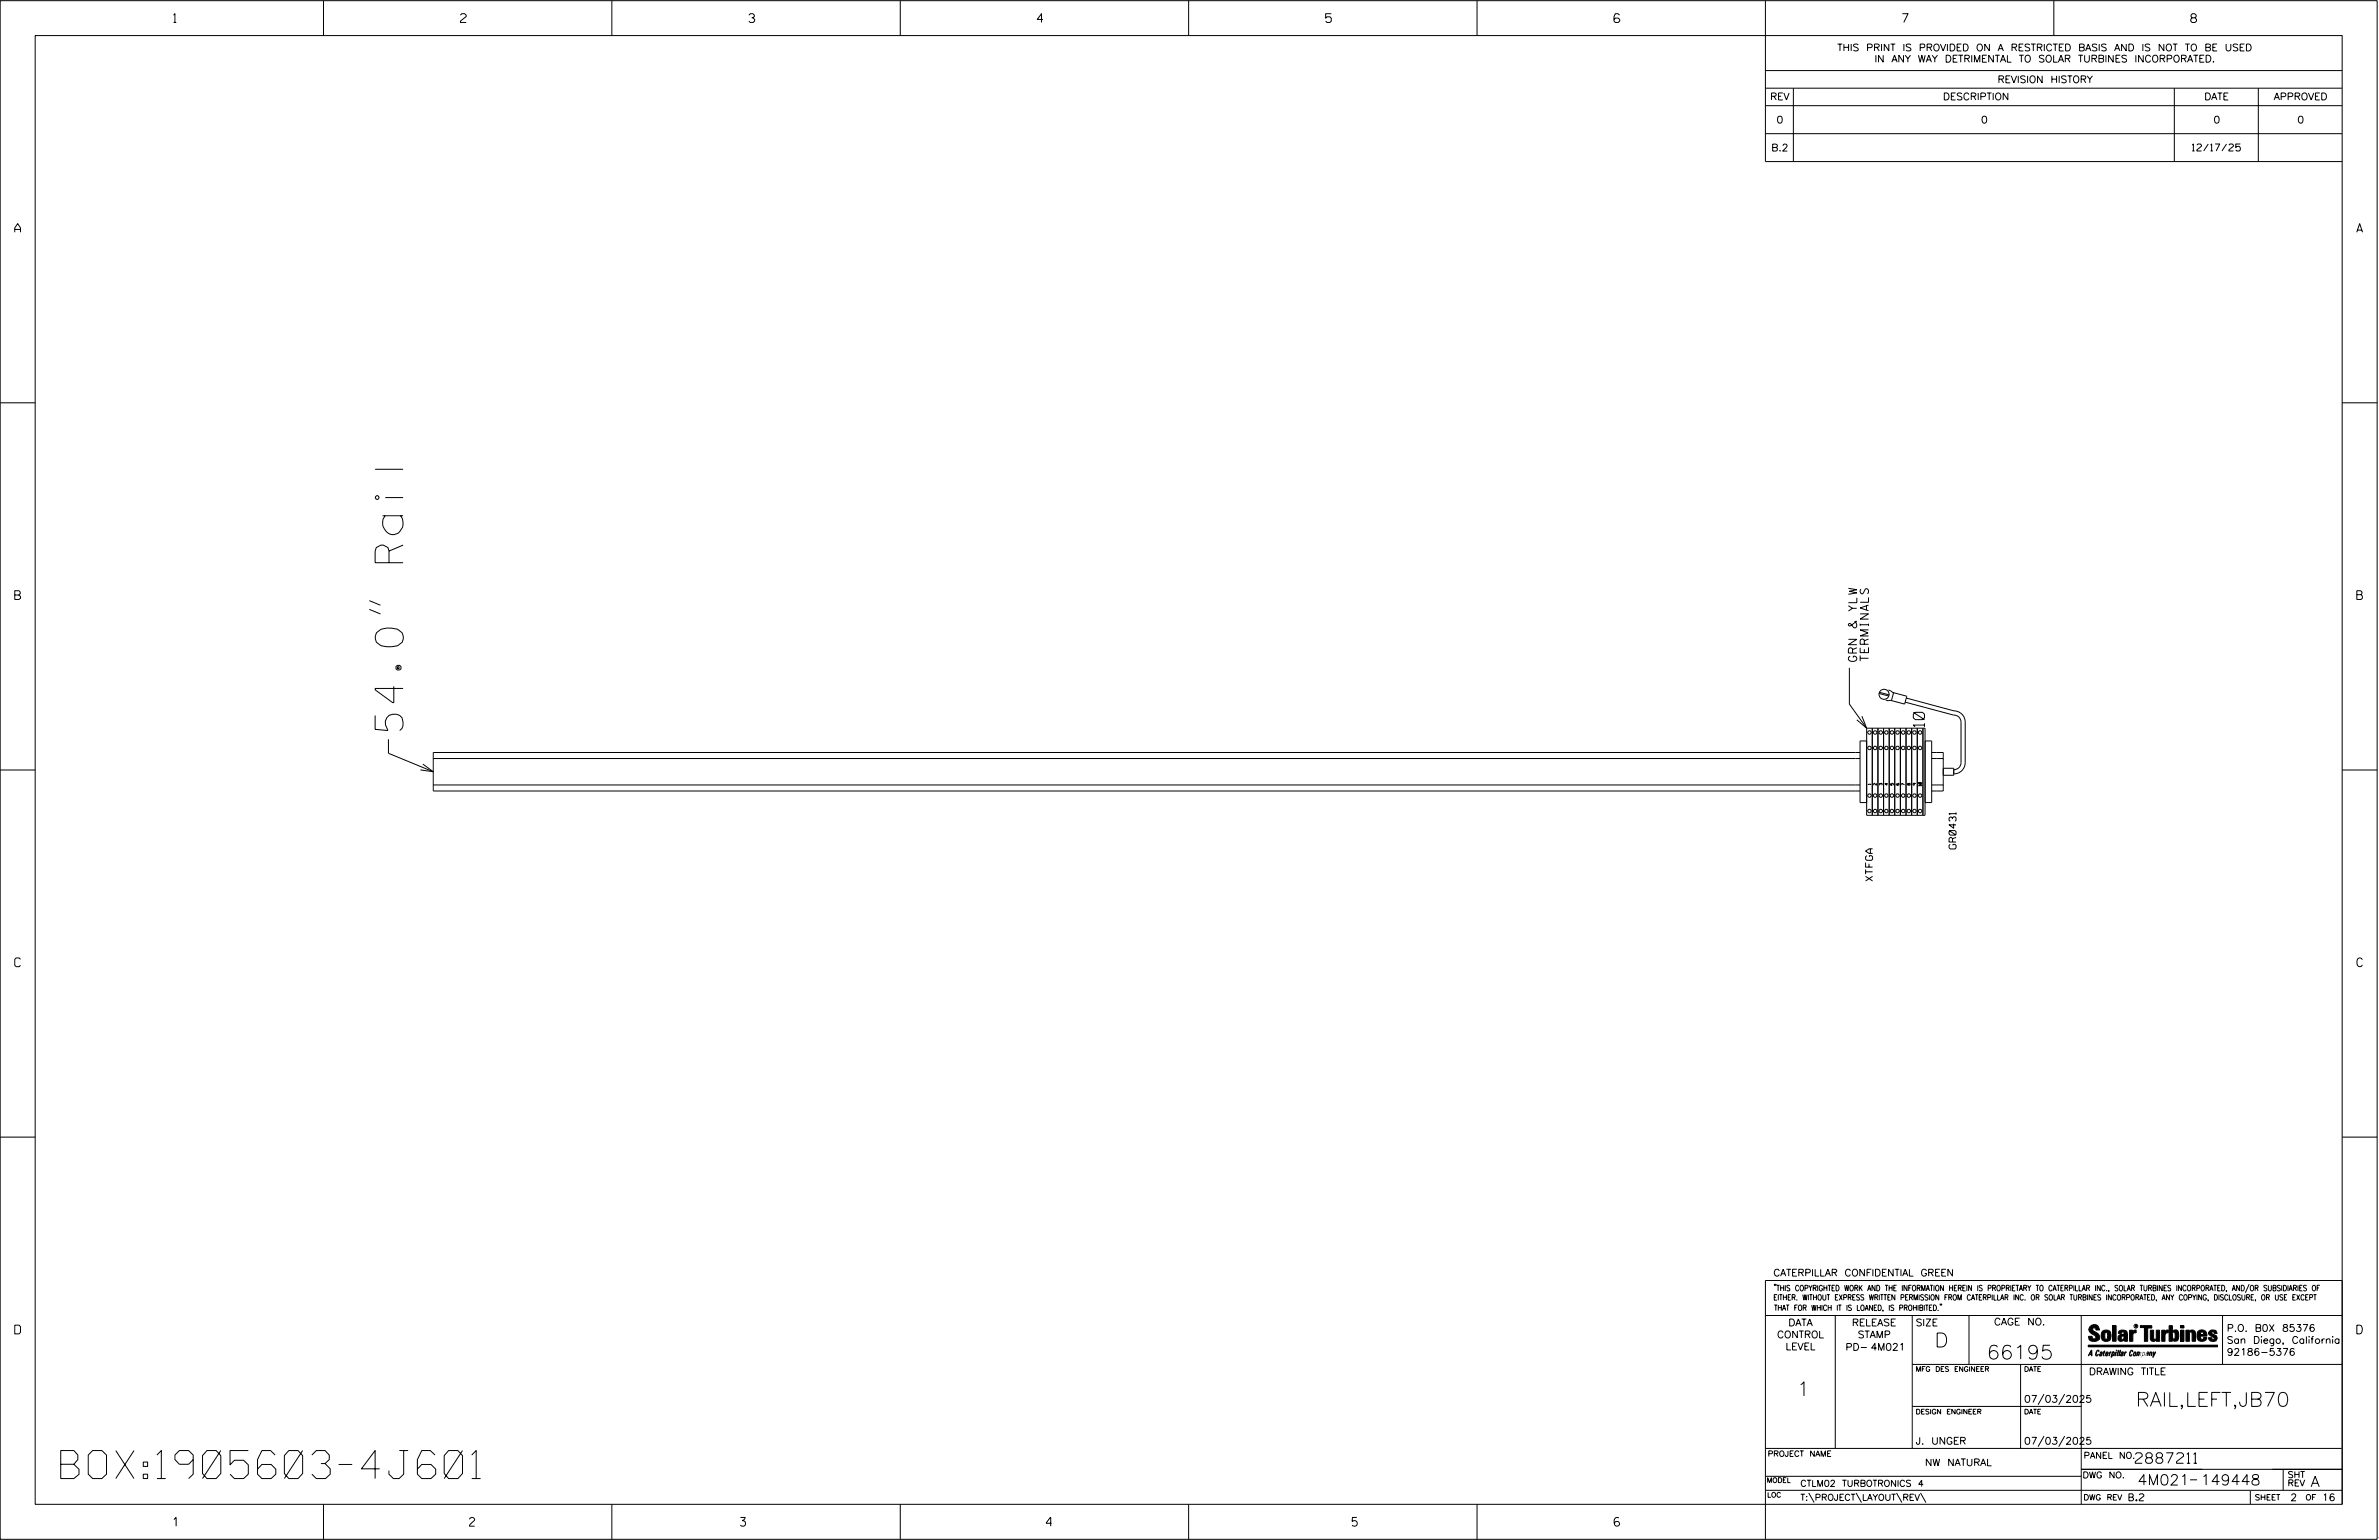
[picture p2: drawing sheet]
<svg xmlns="http://www.w3.org/2000/svg" width="864mm" height="559mm" viewBox="0 0 864 559" stroke-linecap="round" stroke-linejoin="round" font-family="sans-serif">
<defs><g id="words">
<g font-size="10.2">
<text x="146.3" y="265.1" transform="rotate(-90 146.3 265.1)">54.0&quot; Rail</text>
<text x="22" y="536.5">BOX:1905603-4J601</text>
</g>
<g font-size="5.1">
<text x="702.3" y="488.8">D</text>
<text x="721.2" y="493.2">66195</text>
<text x="652.2" y="506.5">1</text>
<text x="775.3" y="510.3">RAIL,LEFT,JB70</text>
</g>
<text font-size="4.1" x="698.6" y="263.7" transform="rotate(-90 698.6 263.7)">10</text>
<g font-size="3.8">
<text x="775.1" y="531">2887211</text>
<text x="775.9" y="538.9">4M021</text>
<text x="798.8" y="538.9">149448</text>
<text x="838.8" y="539.5">A</text>
</g>
<g font-size="3.2">
<text x="63" y="8.2">1</text>
<text x="167.2" y="8.2">2</text>
<text x="271.8" y="8.2">3</text>
<text x="376.5" y="8.2">4</text>
<text x="481.2" y="8.2">5</text>
<text x="690.6" y="8.2">7</text>
<text x="795.3" y="8.2">8</text>
<text x="5.4" y="84.3">A</text>
<text x="855.5" y="84.3">A</text>
<text x="5.4" y="217.5">B</text>
<text x="855.6" y="217.5">B</text>
<text x="5.4" y="350.8">C</text>
<text x="855.6" y="350.8">C</text>
<text x="5.4" y="484">D</text>
<text x="855.6" y="484">D</text>
<text x="62.8" y="553.8">1</text>
<text x="170.4" y="553.8">2</text>
<text x="268.8" y="553.8">3</text>
<text x="379.8" y="553.8">4</text>
<text x="490.8" y="553.8">5</text>
<text x="585.9" y="553.8">6</text>
</g>
<g font-size="3">
<text x="678.3" y="239.9" transform="rotate(-90 678.3 239.9)">TERMINALS</text>
<text x="674" y="240" transform="rotate(-90 674 240)">GRN &amp; YLW</text>
</g>
<g font-size="2.5">
<text x="666.9" y="18.5">THIS PRINT IS PROVIDED ON A RESTRICTED BASIS AND IS NOT TO BE USED</text>
<text x="680.5" y="22.6">IN ANY WAY DETRIMENTAL TO SOLAR TURBINES INCORPORATED.</text>
<text x="725.1" y="30">REVISION HISTORY</text>
<text x="642.6" y="36.3">REV</text>
<text x="705.3" y="36.3">DESCRIPTION</text>
<text x="800.2" y="36.3">DATE</text>
<text x="825.4" y="36.3">APPROVED</text>
<text x="644.9" y="44.7">0</text>
<text x="719.1" y="44.7">0</text>
<text x="803.5" y="44.7">0</text>
<text x="834" y="44.7">0</text>
<text x="643" y="54.8">B.2</text>
<text x="795.8" y="54.8">12/17/25</text>
<text x="710.1" y="308" transform="rotate(-90 710.1 308)">GR0431</text>
<text x="679.8" y="319.7" transform="rotate(-90 679.8 319.7)">XTFGA</text>
<text x="643.8" y="463">CATERPILLAR CONFIDENTIAL GREEN</text>
<text x="645.1" y="485.5">CONTROL</text>
<text x="649.2" y="481.1">DATA</text>
<text x="672.3" y="481.1">RELEASE</text>
<text x="674.4" y="485.5">STAMP</text>
<text x="695.4" y="481.1">SIZE</text>
<text x="723.8" y="480.8">CAGE NO.</text>
<text x="808.4" y="483.1">P.O. B0X 85376</text>
<text x="648.2" y="489.8">LEVEL</text>
<text x="669.9" y="490">PD- 4M021</text>
<text x="808.4" y="487.5">San Diego, California</text>
<text x="808.4" y="491.8">92186-5376</text>
<text x="758.3" y="498.9">DRAWING TITLE</text>
<text x="734.8" y="508.9">07/03/2025</text>
<text x="695.4" y="524.1">J. UNGER</text>
<text x="734.8" y="524.1">07/03/2025</text>
<text x="698.8" y="531.9">NW NATURAL</text>
<text x="772.8" y="544.6">B.2</text>
<text x="831.4" y="544.6">2</text>
<text x="842.9" y="544.6">16</text>
</g>
<g font-size="2.3">
<text x="756.4" y="529.2">PANEL NO.</text>
<text x="653.5" y="539.4">CTLM02 TURBOTRONICS 4</text>
<text x="756" y="536.3">DWG NO.</text>
<text x="830.4" y="539.3">REV</text>
<text x="830.4" y="536.2">SHT</text>
<text x="653.5" y="544.5">T:\PROJECT\LAYOUT\REV\</text>
</g>
<g font-size="2">
<text x="643.8" y="468.4">&quot;THIS COPYRIGHTED WORK AND THE INFORMATION HEREIN IS PROPRIETARY TO CATERPILLAR INC., SOLAR TURBINES INCORPORATED, AND/OR SUBSIDIARIES OF</text>
<text x="643.8" y="471.8">EITHER. WITHOUT EXPRESS WRITTEN PERMISSION FROM CATERPILLAR INC. OR SOLAR TURBINES INCORPORATED, ANY COPYING, DISCLOSURE, OR USE EXCEPT</text>
<text x="644" y="475.6">THAT FOR WHICH IT IS LOANED, IS PROHIBITED.&quot;</text>
<text x="641.7" y="528.5">PROJECT NAME</text>
<text x="756.3" y="544.3">DWG REV</text>
<text x="818.5" y="544.3">SHEET</text>
<text x="836.9" y="544.3">OF</text>
</g>
<g font-size="1.8">
<text x="695.4" y="497.6">MFG DES ENGINEER</text>
<text x="734.8" y="497.6">DATE</text>
<text x="695.4" y="513.1">DESIGN ENGINEER</text>
<text x="734.8" y="513.1">DATE</text>
<text x="641.3" y="538">MODEL</text>
<text x="641.5" y="543.3">LOC</text>
</g>
<g font-size="1">
<text x="679.1" y="284.7" transform="rotate(-90 679.1 284.7)">1</text>
<text x="681.2" y="284.9" transform="rotate(-90 681.2 284.9)">2</text>
<text x="683.2" y="284.9" transform="rotate(-90 683.2 284.9)">3</text>
<text x="685.3" y="284.9" transform="rotate(-90 685.3 284.9)">4</text>
<text x="687.3" y="284.9" transform="rotate(-90 687.3 284.9)">5</text>
<text x="689.3" y="284.9" transform="rotate(-90 689.3 284.9)">6</text>
<text x="691.4" y="284.9" transform="rotate(-90 691.4 284.9)">7</text>
<text x="693.4" y="284.9" transform="rotate(-90 693.4 284.9)">8</text>
<text x="695.5" y="284.9" transform="rotate(-90 695.5 284.9)">9</text>
<text x="697.5" y="285.2" transform="rotate(-90 697.5 285.2)">10</text>
</g>
<text font-size=".9" x="775.1" y="481.7">R</text>
</g></defs>
<g fill="none" stroke="#000" stroke-width=".36">
<path d="M.1 .2h862.8v558.4h-862.8zM12.8 12.9h837.4v533h-837.4zM117.4 .2v12.7M222.1 .2v12.7M326.8 .2v12.7M431.5 .2v12.7M536.2 .2v12.7M587.9 5.5l-.5-.5h-1l-.5 1v1.7l.5 .4h1l.6-.4v-.6l-.6-.5h-1l-.5 .5M640.9 .2v58.4h209.3M745.6 .2v12.7M640.9 25.6h209.3M640.9 32h209.3"/>
<path d="M640.9 38.3h209.3M651 32v26.6M789.3 32v26.6M819.8 32v26.6M640.9 48.5h209.3M.1 146.2h12.7M850.2 146.2h12.7M134.1 217.9l4 1.7M134.1 221.1l4 1.7M671.3 242.3v13.2l6.3 8.7M675.9 259.9l1.7 4.3-3.5-3M682.1 251.6l3.5 1"/>
<path d="M682.3 251.2l3.5 .9M684.6 254l2.2 .2M685.5 250.4l2.1 1M687.4 251.4l4.8 1.2-.8 2.9-4.8-1.3zM691.6 254.8l17.6 4.7a2.54 2.54 0 0 1 2.7 2.5v14.8a2.59 2.59 0 0 1-2.7 2.5M692 253.3l17.3 4.7a4.1 4.1 0 0 1 4.1 4v14.8a4.1 4.1 0 0 1-4.2 4M.1 279.4h12.7M141 268.3v5l16.3 6.7M153.5 277.2l3.8 2.8-4.7-.6M157.3 275.2h517.9M675.2 273h-517.9v14h517.9M677.6 264.2h18.4v31.6"/>
<path d="M677.6 268.9h-2.4v22.3h2.4M677.6 264.2v31.6h21.2v-31.6M679.7 264.2v31.6M681.7 264.2v31.6M683.8 264.2v31.6M685.8 264.2v31.6M687.8 264.2v31.6M689.9 264.2v31.6M691.9 264.2v31.6M693.9 264.2v31.6M698 264.2v31.6M698.8 268.9h2.4v22.3h-2.4"/>
<path d="M701.2 273h4.2v14h-4.2M701.2 275.2h4.2M705.4 278.8h3.8v2.5h-3.8M850.2 279.4h12.7M157.3 284.8h517.9M701.2 284.8h4.2M.1 412.6h12.7M850.2 412.6h12.7M640.9 477.3h209.3M644.2 466.1l-.1 .4M644.7 466.1l-.2 .4M666.2 477.3v48.3"/>
<path d="M694.2 477.3v48.3M704.4 473.3l-.1 .4M704.8 473.3l-.1 .4M714.8 477.3v17.8M755.5 477.3v68.6M806.8 477.3v17.8M816.5 466l-1.4 3.1M850.2 464.6h-209.3v94M850.2 464.8v81.1M694.2 495.1h156M733.5 495.1v30.5M758.6 481.4a2.02 2.02 0 0 1 3.1-.1l.5 1.3h-1.3l-.2-.6-.4-.2-.6 .1-.1 .4 .4 .7a2.46 2.46 0 0 1 2.2 2.9 2.83 2.83 0 0 1-3.8 .3l-.3-1.3h1.3l.2 .7 .6 .3 .5-.2 .2-.5-.4-.6-1.9-1.2-.4-.9z"/>
<path d="M759.2 491.3h-.7l.7-1.2v1.9h.2l-.1-2.1-1.3 2.1 .5-.5h.7M761.3 490l.3-.2 .4 .3-.1 .3-.3-.4-.4 .3-.3 1.6h.4l.4-.5-.3 .6-.4 .1-.3-.4zM762.6 490.6l.5-.1-.1 1.4h-.9a.74 .74 0 0 1 .9-.8l-.3 .7-.5 .1 .2-.5 .6-.2v-.5l-.7 .2zM763 483.2a2.17 2.17 0 0 1 3.1 0l.3 1.4-.3 1.5a2.17 2.17 0 0 1-3.1 0l-.3-1.5zM763.6 490.5l.4-.4 .2 .6h-.3l-.3 .9 .2 .4-.3-.1zM764.1 483.7l.5-.4 .4 .3v2.2l-.4 .2-.5-.2zM764.6 491.1l.6 .2v-.7l-.4-.1-.4 .6-.1 .8h.6M764.6 491.1l-.1 .8h.4M764.6 482.6v.8M764.8 490.7l.4 .1v.3h-.6zM765 491.5l-.1 .4zM766 490.5l-.5 1.5z"/>
<path d="M766 490.8l.4-.3-.4 .4M766.9 481h1.3v5.7h-1.3zM767 490.8l.5 .1-.3 .8-.4 .2zM767.3 490.5h-.5l-.5 2M767.3 490.5a.8 .8 0 0 1 .2 1 .8 .8 0 0 1-.9 .4l-.1 .6M767.3 490.5l-.1 .2M768.1 490.5l-.4 1.5zM768.2 489.9h.3l-.1 .2h-.2zM769 489.9l-.5 2.1zM769.7 489.9l-.6 2.1zM770.1 491.4l.5-.3-.5 .8zM770.4 491.9h.1"/>
<path d="M770.6 491.1l.1-.4-.7 .2 .1-.3 .6-.1 .2 .3-.5 1.1M770.6 491.1a.74 .74 0 0 0-.8 .8h.6M771 484.8h-.7l-.3 .6 .4 .7 .5-.3 .1-2.4h-.8l-.1 .4h-1.2a1.71 1.71 0 0 1 1.8-1.3 1.71 1.71 0 0 1 1.6 1.4v2.8h-1.1l-.1-.6M771 484.2l-1.5 .1a1.41 1.41 0 0 0 0 2.4l.5 .1 1.1-.7M771.2 486.1h-.1M771.4 490.5l.1 .3 .4-.3-.9 1.5zM771.5 490.8h.1M773 482.7h1.2v.5l.5-.5 .7-.1v1h-.6l-.5 .4-.1 2.7h-1.2zM773.3 490.3l.6-.4 .4 .2-.1 .4-.3-.4a1.28 1.28 0 0 0-.5 1.8l.6-.4-.1 .4-.8 .1zM774.7 490.8l.5-.3a.88 .88 0 0 1 .2 .9 .88 .88 0 0 1-.7 .7l-.2-.2zM774.8 490.9h.5l-.3 1h-.3l-.2-.2zM775.2 490.5l-.1 .2"/>
<path d="M776.8 481h4.3v.9h-1.5v4.8h-1.3M776.8 490.6l-.8 .2v-.3l-.4 1.5 .8-1.3v1.3l.3-1.2M779.3 491.1h.4M779.6 490.5h.3l-.3 1.4M779.6 490.7h.2l-.1 .4M779.7 491.1l-.1 .4M779.7 491.1l-.4 .2M780.1 492l.4-1.5 .1 .3 .3-.3 .3 .2-.3 1.3v-1.3l-.7 1.3M780.6 482.7h1.2v2.7l.1 .4 .4 .3 .4-.7v-2.7h1.2l.1 4h-1.3v-.5l-1.1 .6-.7-.3-.3-.7zM781.6 492.5l1-2-.8 1.3-.2-1.3-.2 2M784.7 482.7h1.2v.5l.5-.5 .7-.1v1h-.5l-.6 .4-.1 2.7h-1.2zM787.4 481h1.2v2a1.4 1.4 0 0 1 2.2 .2l.1 1.4-.4 1.9-1.5 .1-.4-.5v-1l.5 .9 .5-.3v-2.1l-.5-.4-.5 .7v2.8h-1.2z"/>
<path d="M791.5 482.7h1.3v4h-1.3zM791.5 481h1.3v.9h-1.3zM793.5 482.7h1.3v.4l.7-.5 1.1 .2 .4 .6v3.3h-1.2l-.3-3.4-.7 .2v3.2h-1.3zM794.8 483.1h.1M797.7 483.2a1.92 1.92 0 0 1 2.4-.5 1.92 1.92 0 0 1 1 2.1h-2.3v.8l.6 .5 .5-.3v-.5h1.2a1.83 1.83 0 0 1-2.1 1.4 1.83 1.83 0 0 1-1.5-2.1zM798.8 484.2v.6M799.1 483.4h.6l.2 .8h-1.1zM804.6 482.9a1.84 1.84 0 0 0-2.9 .8 3.3 3.3 0 0 0 2.2 1.9l-.5 .5-.4-.3-.1-.4h-1.2l.1 .6a1.92 1.92 0 0 0 2.9 .4M804.9 483.8h-1.2l-.2-.6-.5 .1-.1 .3 .1 .3 1.8 .9M805.1 488.1h-47.1v.6h47.1M694.2 510.3h61.3M742 505.8l-2.2 3.9"/>
<path d="M749.5 505.8l-2.2 3.9M640.9 525.6h209.2M640.9 535.7h114.6M742 521.1l-2.2 3.8M749.5 521.1l-2.2 3.8M755.5 533.2h94.7M795 537h2.6M828.8 533.2v7.6M117.4 545.9v12.7M222.1 545.9v12.7M326.8 545.9v12.7M431.5 545.9v12.7"/>
<path d="M536.2 545.9v12.7M640.9 540.8h209.3M656.6 541.7l2 3.5M673.8 541.7l1.9 3.5M688.4 541.7l2 3.5M697.2 541.7l1.9 3.5M816.9 541v4.9M863.5 558h.1"/>
<circle cx="683.9" cy="251.9" r="1.83"/>
<circle cx="678.6" cy="271.4" r=".64"/>
<circle cx="678.6" cy="265.8" r=".64"/>
<circle cx="680.7" cy="271.4" r=".64"/>
<circle cx="680.7" cy="265.8" r=".64"/>
<circle cx="682.7" cy="271.4" r=".64"/>
<circle cx="682.7" cy="265.8" r=".64"/>
<circle cx="684.8" cy="271.4" r=".63"/>
<circle cx="684.8" cy="265.8" r=".63"/>
<circle cx="686.8" cy="265.8" r=".64"/>
<circle cx="686.8" cy="271.4" r=".64"/>
<circle cx="688.8" cy="271.4" r=".64"/>
<circle cx="688.8" cy="265.8" r=".64"/>
<circle cx="690.9" cy="271.4" r=".64"/>
<circle cx="690.9" cy="265.8" r=".64"/>
<circle cx="692.9" cy="265.8" r=".64"/>
<circle cx="692.9" cy="271.4" r=".64"/>
<circle cx="695" cy="271.4" r=".64"/>
<circle cx="695" cy="265.8" r=".64"/>
<circle cx="697" cy="271.4" r=".63"/>
<circle cx="697" cy="265.8" r=".63"/>
<circle cx="678.6" cy="294.3" r=".64"/>
<circle cx="678.6" cy="288.7" r=".64"/>
<circle cx="680.7" cy="294.3" r=".64"/>
<circle cx="680.7" cy="288.7" r=".64"/>
<circle cx="682.7" cy="288.7" r=".64"/>
<circle cx="682.7" cy="294.3" r=".64"/>
<circle cx="684.8" cy="294.3" r=".63"/>
<circle cx="684.8" cy="288.7" r=".63"/>
<circle cx="686.8" cy="288.7" r=".64"/>
<circle cx="686.8" cy="294.3" r=".64"/>
<circle cx="688.8" cy="288.7" r=".64"/>
<circle cx="688.8" cy="294.3" r=".64"/>
<circle cx="690.9" cy="294.3" r=".64"/>
<circle cx="690.9" cy="288.7" r=".64"/>
<circle cx="692.9" cy="288.7" r=".64"/>
<circle cx="692.9" cy="294.3" r=".64"/>
<circle cx="695" cy="288.7" r=".64"/>
<circle cx="695" cy="294.3" r=".64"/>
<circle cx="697" cy="288.7" r=".63"/>
<circle cx="697" cy="294.3" r=".63"/>
<circle cx="775.4" cy="481.2" r=".69"/>
</g>
<g fill="#000">
<path d="M768.1 490.5l-.4 1.5zM768.2 489.9h.3l-.1 .2h-.2zM769 489.9l-.5 2.1zM769.7 489.9l-.6 2.1zM791.5 481h1.3v.9h-1.3zM791.5 482.7h1.3v4h-1.3zM758 488.1h47.1v.6h-47.1z"/>
<path d="M759.2 489.9l-1.2 2.1 .5-.5h.7v.5h.2zM759.2 490.1v1.2h-.7z" fill-rule="evenodd"/>
<path d="M758.6 481.4a2.02 2.02 0 0 1 3.1-.1l.5 1.3h-1.3l-.2-.6-.4-.2-.6 .1-.1 .4 .4 .7a2.46 2.46 0 0 1 2.2 2.9 2.83 2.83 0 0 1-3.8 .3l-.3-1.3h1.3l.2 .7 .6 .3 .5-.2 .2-.5-.4-.6-1.9-1.2-.4-.9z" fill-rule="evenodd"/>
<path d="M761.3 490l.3-.2 .4 .3-.1 .3-.3-.4-.4 .3-.3 1.6h.4l.4-.5-.3 .6-.4 .1-.3-.4z" fill-rule="evenodd"/>
<path d="M762.6 490.6l.5-.1-.1 1.4h-.9a.74 .74 0 0 1 .9-.8l-.6 .3-.2 .5 .5-.1 .3-.6v-.5l-.7 .2z" fill-rule="evenodd"/>
<path d="M763.6 490.5l.4-.4 .2 .6h-.3l-.3 .9 .2 .4-.3-.1z" fill-rule="evenodd"/>
<path d="M764.8 490.5l.5 .3-.1 .5h-.6l.6-.2v-.3l-.4-.1-.3 1.2h.4l.3-.4-.6 .6-.3-.2v-.4z" fill-rule="evenodd"/>
<path d="M763 483.2a2.17 2.17 0 0 1 3.1 0l.3 1.4-.3 1.5a2.17 2.17 0 0 1-3.1 0l-.3-1.5zM764.1 483.7v2.1l.5 .2 .4-.2v-2.2l-.4-.3z" fill-rule="evenodd"/>
<path d="M766 490.5v.3l.4-.1-.4 .2-.5 1.1z" fill-rule="evenodd"/>
<path d="M766.8 490.5l-.5 2 .3-.6a.71 .71 0 0 0 .9-.5 .71 .71 0 0 0-.4-.9zM767 490.8l.5 .1-.3 .8-.4 .2z" fill-rule="evenodd"/>
<path d="M766.9 481h1.3v5.7h-1.3z" fill-rule="evenodd"/>
<path d="M770.1 490.6l.6-.1 .2 .3-.4 1.2-.5 .1-.2-.5 .3-.5h.5l-.7 .5v.3l.4-.1 .4-.9-.5-.2-.2 .2z" fill-rule="evenodd"/>
<path d="M769.4 482.8l-.5 1h1.2l.1-.4h.8v.8l-1.5 .1a1.41 1.41 0 0 0 0 2.4l.5 .1 1.1-.7 .1 .6h1.1v-2.8a1.79 1.79 0 0 0-2.4-1.2zM770.3 484.8h.7l-.1 1-.5 .3-.4-.7z" fill-rule="evenodd"/>
<path d="M771.4 490.5l.1 .3 .4-.3-.9 1.5z" fill-rule="evenodd"/>
<path d="M773 482.7h1.2v.5l.5-.5 .7-.1v1h-.6l-.5 .4-.1 2.7h-1.2z" fill-rule="evenodd"/>
<path d="M773.3 490.3l.6-.4 .4 .2-.1 .4-.3-.4a1.28 1.28 0 0 0-.5 1.8l.6-.4-.3 .5h-.6z" fill-rule="evenodd"/>
<path d="M774.7 490.8l-.2 1.1h.7a.96 .96 0 0 0 0-1.4zM774.8 490.9h.5l-.1 .6-.5 .4-.2-.2z" fill-rule="evenodd"/>
<path d="M776 490.5v.3l.4-.3 .2 .3 .7-.2-.3 1.4v-1.3l-.6 1.3v-1.3l-.8 1.3z" fill-rule="evenodd"/>
<path d="M776.8 481h4.3v.9h-1.5v4.8h-1.3v-4.8h-1.5z" fill-rule="evenodd"/>
<path d="M777.9 490.5l-.5 2 .3-.6a.71 .71 0 0 0 .9-.5 .71 .71 0 0 0-.4-.9zM778.1 490.8l.3-.1 .1 .4-.5 .8-.2-.5z" fill-rule="evenodd"/>
<path d="M779.3 490.6l.6-.1-.3 1.5-.7-.1a.67 .67 0 0 1 .8-.8l-.6 .3-.1 .5 .4-.1 .4-.9-.4-.2-.3 .2z" fill-rule="evenodd"/>
<path d="M780.5 490.5l.1 .3 .3-.3 .3 .2-.3 1.3v-1.3l-.8 1.3z" fill-rule="evenodd"/>
<path d="M780.6 482.7h1.2v2.7l.1 .4 .4 .3 .4-.7v-2.7h1.2l.1 4h-1.3v-.5l-1.1 .6-.7-.3-.3-.7z" fill-rule="evenodd"/>
<path d="M781.6 490.5l.2 1.3 .8-1.3-1.2 2z" fill-rule="evenodd"/>
<path d="M784.7 482.7h1.2v.5l.5-.5 .7-.1v1h-.5l-.6 .4-.1 2.7h-1.2z" fill-rule="evenodd"/>
<path d="M787.4 481h1.2v2a1.4 1.4 0 0 1 2.2 .2l.1 1.4-.4 1.9-1.5 .1-.4-.5v-1l.5 .9 .5-.3v-2.1l-.5-.4-.5 .7v2.8h-1.2z" fill-rule="evenodd"/>
<path d="M793.5 482.7h1.3v.4a1.29 1.29 0 0 1 2.2 .3v3.3h-1.2l-.3-3.4-.7 .2v3.2h-1.3z" fill-rule="evenodd"/>
<path d="M797.7 483.2a1.92 1.92 0 0 1 2.4-.5 1.92 1.92 0 0 1 1 2.1h-2.3v.8l.6 .5 .5-.3v-.5h1.2a1.83 1.83 0 0 1-2.1 1.4 1.83 1.83 0 0 1-1.5-2.1zM799.1 483.4l-.3 .8h1.1l-.2-.8z" fill-rule="evenodd"/>
<path d="M801.9 483.2a1.94 1.94 0 0 1 3 .1v.5h-1.2l-.2-.6-.5 .1-.1 .3 .1 .3 1.8 .9a1.2 1.2 0 0 1 .1 1.3 1.2 1.2 0 0 1-1.2 .7l-1.6-.4-.4-1h1.2l.1 .4 .4 .3 .5-.5a3.3 3.3 0 0 1-2.2-1.9z" fill-rule="evenodd"/>
<circle cx="761.4" cy="492" r=".07"/>
<circle cx="762.2" cy="485.1" r=".07"/>
<circle cx="769.3" cy="492" r=".07"/>
<circle cx="773.1" cy="486.7" r=".07"/>
<circle cx="791.5" cy="486.7" r=".07"/>
<circle cx="791.5" cy="481" r=".07"/>
<circle cx="794.8" cy="486.7" r=".07"/>
</g>
<use href="#words"/>
</svg>
